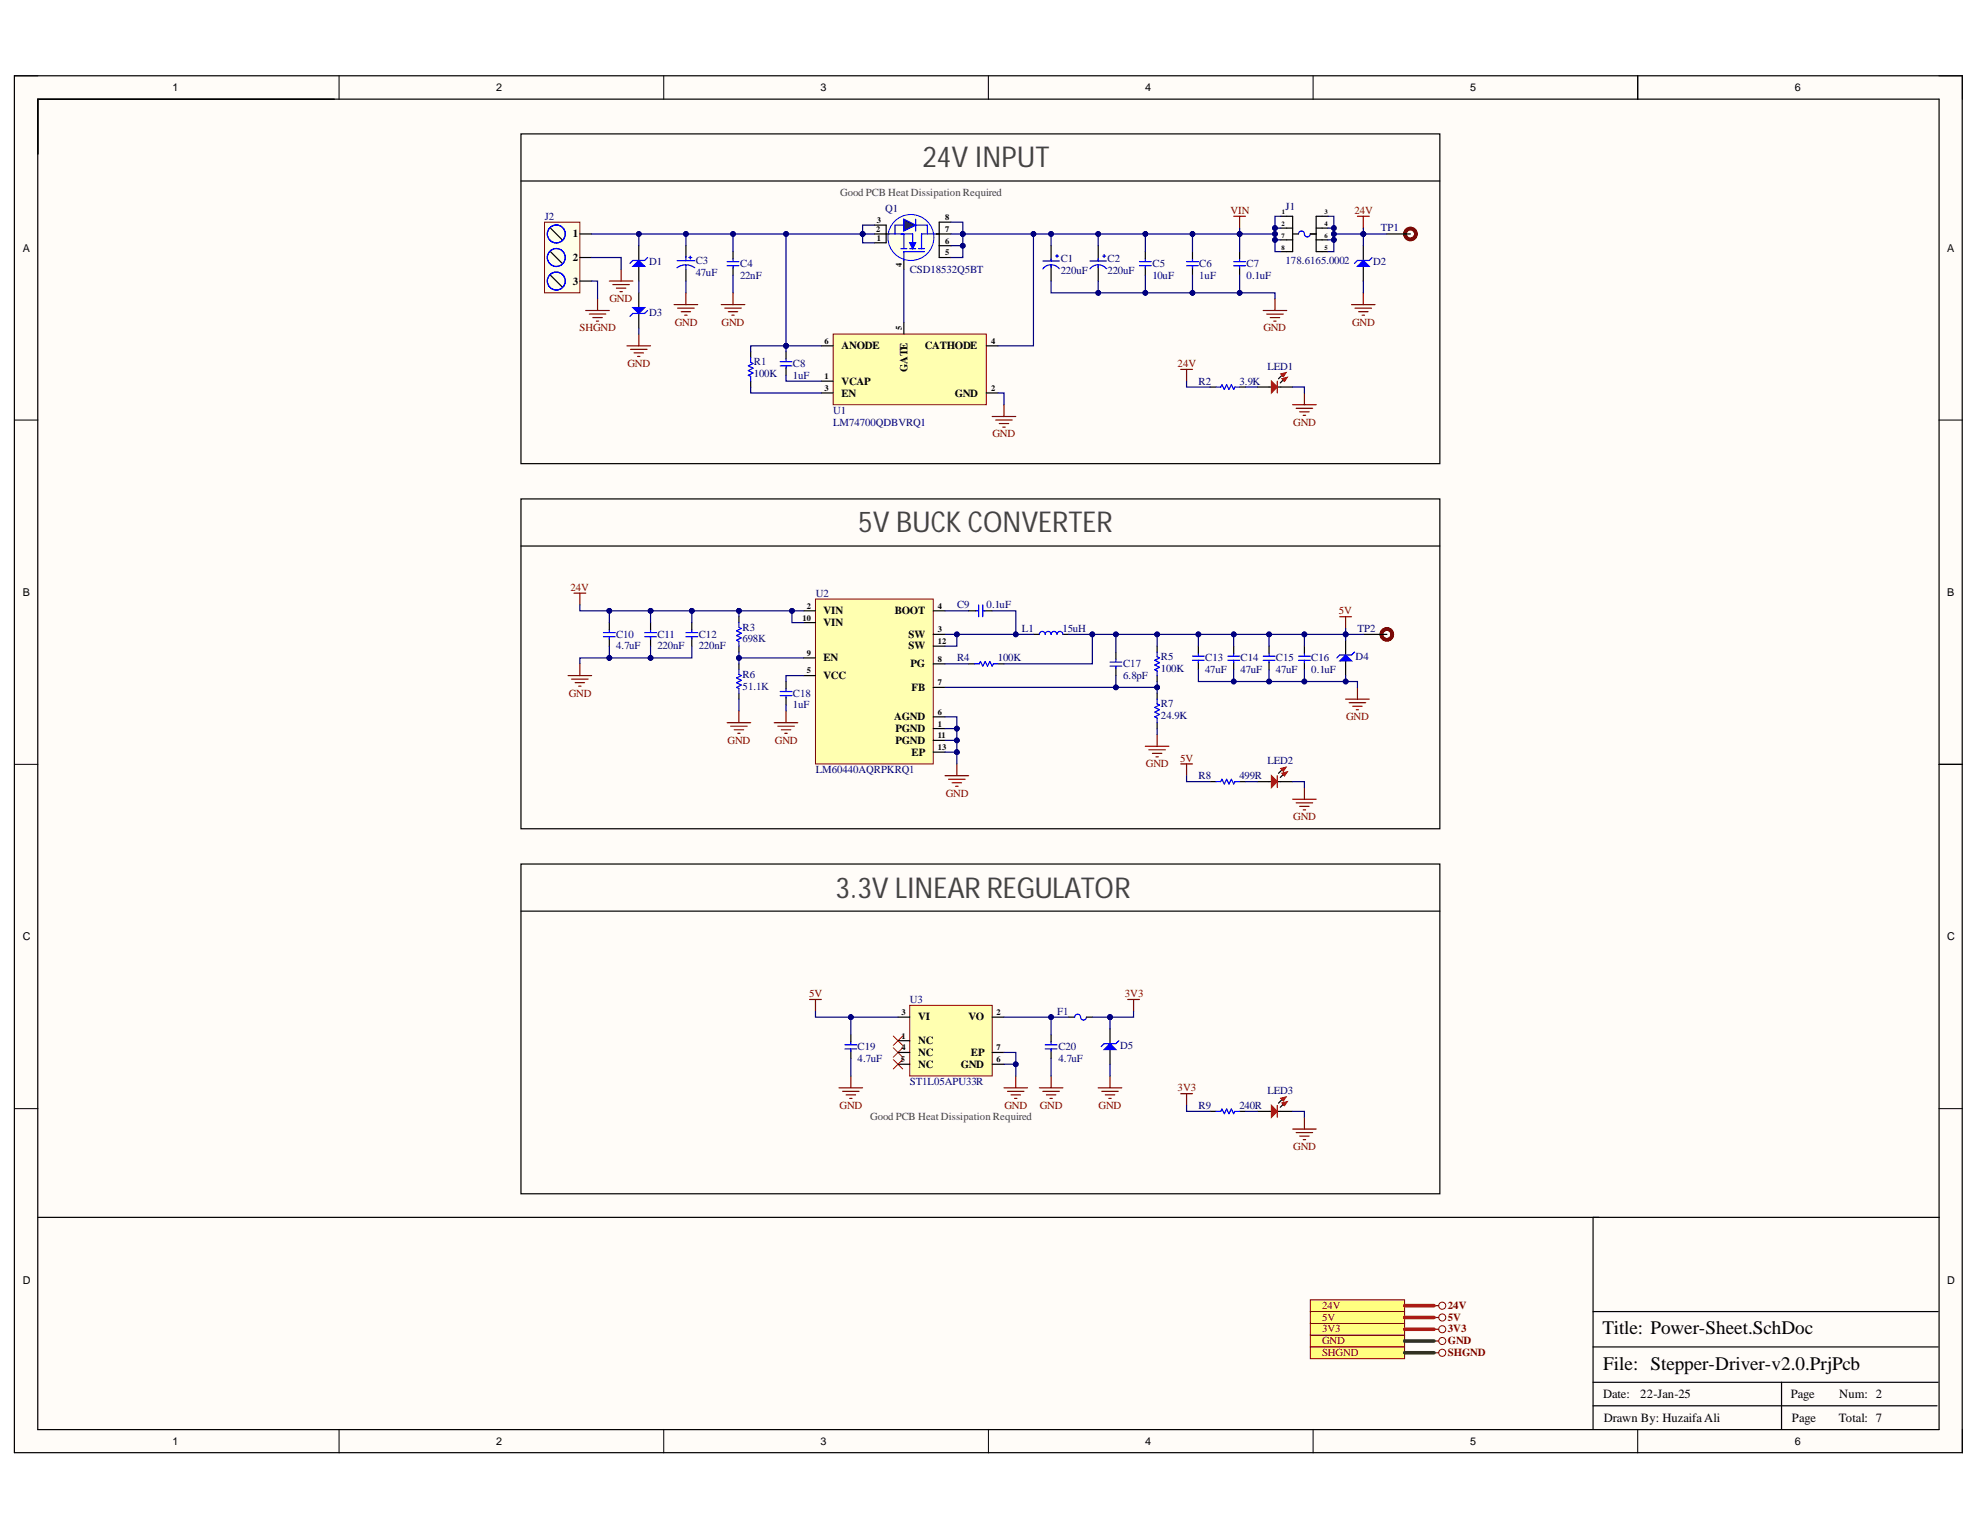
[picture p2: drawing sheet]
<svg xmlns="http://www.w3.org/2000/svg" width="279mm" height="216mm" viewBox="0 0 279 216" stroke-linecap="round" stroke-linejoin="round" font-family="sans-serif">
<defs><g id="words">
<g font-size="4.1" fill="#434343">
<text x="130.2" y="23.6">24V INPUT</text>
<text x="121.1" y="75.1">5V BUCK CONVERTER</text>
<text x="117.9" y="126.6">3.3V LINEAR REGULATOR</text>
</g>
<g font-size="2.7">
<text x="226.1" y="188.3">Title: Power-Sheet.SchDoc</text>
<text x="226.2" y="193.3">File: Stepper-Driver-v2.0.PrjPcb</text>
</g>
<g font-size="1.8">
<text x="226.2" y="197.3">Date:</text>
<text x="231.5" y="197.3">22-Jan-25</text>
<text x="252.7" y="197.3">Page</text>
<text x="259.5" y="197.3">Num: 2</text>
<text x="226.3" y="200.6">Drawn By: Huzaifa Ali</text>
<text x="252.9" y="200.6">Page</text>
<text x="259.5" y="200.6">Total: 7</text>
</g>
<g font-size="1.5">
<text x="24.4" y="12.8">1</text>
<text x="70" y="12.8">2</text>
<text x="115.8" y="12.8">3</text>
<text x="161.6" y="12.8">4</text>
<text x="207.5" y="12.8">5</text>
<text x="253.3" y="12.8">6</text>
<text x="3.2" y="35.5">A</text>
<text x="80.8" y="33.5">1</text>
<text x="274.8" y="35.5">A</text>
<text x="80.8" y="36.9">2</text>
<text x="80.8" y="40.2">3</text>
<text x="118.7" y="49.3">ANODE</text>
<text x="128" y="52.5" transform="rotate(-90 128 52.5)">GATE</text>
<text x="130.5" y="49.3">CATHODE</text>
<text x="118.7" y="54.3">VCAP</text>
<text x="118.7" y="56">EN</text>
<text x="134.7" y="56">GND</text>
<text x="3.2" y="84">B</text>
<text x="116.2" y="86.7">VIN</text>
<text x="116.2" y="88.3">VIN</text>
<text x="126.3" y="86.7">BOOT</text>
<text x="274.8" y="84">B</text>
<text x="116.2" y="95.8">VCC</text>
<text x="116.2" y="93.3">EN</text>
<text x="128.2" y="90">SW</text>
<text x="128.2" y="91.6">SW</text>
<text x="128.5" y="94.2">PG</text>
<text x="126.2" y="101.6">AGND</text>
<text x="128.6" y="97.5">FB</text>
<text x="126.3" y="103.3">PGND</text>
<text x="126.3" y="104.9">PGND</text>
<text x="128.6" y="106.6">EP</text>
<text x="3.2" y="132.7">C</text>
<text x="274.8" y="132.7">C</text>
<text x="129.6" y="144">VI</text>
<text x="136.7" y="144">VO</text>
<text x="129.6" y="147.4">NC</text>
<text x="129.6" y="149">NC</text>
<text x="137" y="149">EP</text>
<text x="129.6" y="150.7">NC</text>
<text x="135.6" y="150.7">GND</text>
<text x="3.2" y="181.2">D</text>
<text x="274.8" y="181.2">D</text>
<text x="24.4" y="203.8">1</text>
<text x="70" y="203.8">2</text>
<text x="115.8" y="203.8">3</text>
<text x="161.6" y="203.8">4</text>
<text x="207.5" y="203.8">5</text>
<text x="253.3" y="203.8">6</text>
</g>
<g font-size="1.5" fill="#434343">
<text x="118.6" y="27.6">Good PCB Heat Dissipation Required</text>
<text x="122.8" y="158.1">Good PCB Heat Dissipation Required</text>
</g>
<g font-size="1.5" fill="#000080">
<text x="124.9" y="29.9">Q1</text>
<text x="181.4" y="29.7">J1</text>
<text x="76.9" y="31">J2</text>
<text x="194.8" y="32.6">TP1</text>
<text x="91.6" y="37.5">D1</text>
<text x="98.2" y="37.3">C3</text>
<text x="98.2" y="39">47uF</text>
<text x="104.4" y="37.6">C4</text>
<text x="104.4" y="39.3">22nF</text>
<text x="128.4" y="38.5">CSD18532Q5BT</text>
<text x="149.7" y="37">C1</text>
<text x="149.7" y="38.7">220uF</text>
<text x="156.3" y="37">C2</text>
<text x="156.3" y="38.7">220uF</text>
<text x="162.6" y="37.6">C5</text>
<text x="162.6" y="39.3">10uF</text>
<text x="169.2" y="37.6">C6</text>
<text x="169.2" y="39.3">1uF</text>
<text x="175.9" y="37.6">C7</text>
<text x="175.9" y="39.3">0.1uF</text>
<text x="181.4" y="37.3">178.6165.0002</text>
<text x="193.7" y="37.5">D2</text>
<text x="91.6" y="44.6">D3</text>
<text x="106.4" y="51.6">R1</text>
<text x="106.4" y="53.3">100K</text>
<text x="111.9" y="51.7">C8</text>
<text x="111.9" y="53.4">1uF</text>
<text x="178.9" y="52.2">LED1</text>
<text x="117.6" y="58.4">U1</text>
<text x="169.1" y="54.3">R2</text>
<text x="174.9" y="54.3">3.9K</text>
<text x="117.6" y="60.1">LM74700QDBVRQ1</text>
<text x="104.8" y="89">R3</text>
<text x="115.1" y="84.2">U2</text>
<text x="135.1" y="85.8">C9</text>
<text x="139.2" y="85.8">0.1uF</text>
<text x="144.2" y="89.2">L1</text>
<text x="149.9" y="89.2">15uH</text>
<text x="191.6" y="89.2">TP2</text>
<text x="86.9" y="90">C10</text>
<text x="86.9" y="91.6">4.7uF</text>
<text x="92.8" y="90">C11</text>
<text x="92.8" y="91.6">220nF</text>
<text x="98.6" y="90">C12</text>
<text x="98.6" y="91.6">220nF</text>
<text x="104.8" y="90.6">698K</text>
<text x="104.8" y="95.6">R6</text>
<text x="135.1" y="93.3">R4</text>
<text x="140.8" y="93.3">100K</text>
<text x="158.5" y="94.2">C17</text>
<text x="158.5" y="95.8">6.8pF</text>
<text x="163.8" y="93.2">R5</text>
<text x="163.8" y="94.9">100K</text>
<text x="170.1" y="93.3">C13</text>
<text x="170.1" y="94.9">47uF</text>
<text x="175.1" y="93.3">C14</text>
<text x="175.1" y="94.9">47uF</text>
<text x="180" y="93.3">C15</text>
<text x="180" y="94.9">47uF</text>
<text x="185" y="93.3">C16</text>
<text x="185" y="94.9">0.1uF</text>
<text x="191.3" y="93.2">D4</text>
<text x="104.8" y="97.3">51.1K</text>
<text x="111.9" y="98.3">C18</text>
<text x="111.9" y="99.9">1uF</text>
<text x="163.8" y="99.8">R7</text>
<text x="163.8" y="101.5">24.9K</text>
<text x="178.9" y="107.9">LED2</text>
<text x="115.1" y="109.1">LM60440AQRPKRQ1</text>
<text x="169.1" y="109.9">R8</text>
<text x="174.9" y="109.9">499R</text>
<text x="128.4" y="141.5">U3</text>
<text x="149.2" y="143.2">F1</text>
<text x="121" y="148.2">C19</text>
<text x="121" y="149.8">4.7uF</text>
<text x="149.4" y="148.2">C20</text>
<text x="149.4" y="149.8">4.7uF</text>
<text x="158.1" y="148">D5</text>
<text x="128.4" y="153.1">ST1L05APU33R</text>
<text x="178.9" y="154.4">LED3</text>
<text x="169.1" y="156.5">R9</text>
<text x="174.9" y="156.5">240R</text>
</g>
<g font-size="1.5" fill="#800000">
<text x="173.6" y="30.2">VIN</text>
<text x="191.1" y="30.2">24V</text>
<text x="81.8" y="46.8">SHGND</text>
<text x="86" y="42.6">GND</text>
<text x="95.2" y="46">GND</text>
<text x="101.8" y="46">GND</text>
<text x="178.3" y="46.8">GND</text>
<text x="190.8" y="46">GND</text>
<text x="88.5" y="51.7">GND</text>
<text x="166.2" y="51.7">24V</text>
<text x="140" y="61.7">GND</text>
<text x="182.5" y="60.1">GND</text>
<text x="80.5" y="83.4">24V</text>
<text x="188.9" y="86.7">5V</text>
<text x="80.3" y="98.3">GND</text>
<text x="189.9" y="101.6">GND</text>
<text x="102.7" y="104.9">GND</text>
<text x="109.3" y="104.9">GND</text>
<text x="166.5" y="107.5">5V</text>
<text x="133.5" y="112.4">GND</text>
<text x="161.7" y="108.3">GND</text>
<text x="182.5" y="115.7">GND</text>
<text x="114.2" y="140.7">5V</text>
<text x="158.7" y="140.7">3V3</text>
<text x="166.2" y="154">3V3</text>
<text x="118.5" y="156.5">GND</text>
<text x="141.7" y="156.5">GND</text>
<text x="146.7" y="156.5">GND</text>
<text x="155" y="156.5">GND</text>
<text x="182.5" y="162.3">GND</text>
<text x="186.6" y="184.7">24V</text>
<text x="204.3" y="184.7">24V</text>
<text x="186.6" y="189.7">GND</text>
<text x="186.6" y="188">3V3</text>
<text x="186.6" y="186.4">5V</text>
<text x="186.6" y="191.4">SHGND</text>
<text x="204.3" y="189.7">GND</text>
<text x="204.3" y="188">3V3</text>
<text x="204.3" y="186.4">5V</text>
<text x="204.3" y="191.4">SHGND</text>
</g>
<g font-size="1.2">
<text x="123.6" y="32.7">2</text>
<text x="123.7" y="34">1</text>
<text x="123.7" y="31.4">3</text>
<text x="133.4" y="34.4">6</text>
<text x="133.4" y="31">8</text>
<text x="133.4" y="32.7">7</text>
<text x="127.3" y="37.7" transform="rotate(-90 127.3 37.7)">4</text>
<text x="133.4" y="36">5</text>
<text x="127.3" y="46.5" transform="rotate(-90 127.3 46.5)">5</text>
<text x="116.4" y="53.5">1</text>
<text x="116.4" y="48.5">6</text>
<text x="139.9" y="48.5">4</text>
<text x="116.4" y="55.1">3</text>
<text x="139.9" y="55.1">2</text>
<text x="113.2" y="87.6">10</text>
<text x="113.8" y="85.9">2</text>
<text x="132.4" y="89.2">3</text>
<text x="132.4" y="85.9">4</text>
<text x="113.8" y="95">5</text>
<text x="113.8" y="92.6">9</text>
<text x="132.4" y="90.9">12</text>
<text x="132.4" y="93.4">8</text>
<text x="132.4" y="96.7">7</text>
<text x="132.4" y="100.9">6</text>
<text x="132.4" y="105.8">13</text>
<text x="132.4" y="102.6">1</text>
<text x="132.4" y="104.2">11</text>
<text x="127.2" y="143.2">3</text>
<text x="140.6" y="143.2">2</text>
<text x="127.1" y="149.9">5</text>
<text x="127.2" y="146.6">1</text>
<text x="127.2" y="148.2">4</text>
<text x="140.6" y="149.9">6</text>
<text x="140.6" y="148.2">7</text>
</g>
<g font-size=".9">
<text x="180.8" y="32">2</text>
<text x="180.8" y="33.6">7</text>
<text x="180.8" y="35.3">8</text>
<text x="180.9" y="30.3">1</text>
<text x="186.9" y="30.3">3</text>
<text x="186.9" y="32">4</text>
<text x="186.9" y="35.3">5</text>
<text x="186.9" y="33.6">6</text>
</g>
</g></defs>
<g fill="#fffcf8">
<path d="M2 10.7h274.9v194.3h-274.9z" fill-rule="evenodd"/>
<path d="M5.4 14h268.2v187.7h-268.2z" fill-rule="evenodd"/>
</g>
<g fill="none" stroke="#000" stroke-width=".14">
<path d="M2 10.7h3.4M47.8 10.7v3.3M93.7 10.7v3.3M139.5 10.7v3.3M185.3 10.7v3.3M231.1 10.7v3.3M273.6 10.7h3.3v3.3M2 59.3h3.4M273.6 59.3h3.3M2 107.9h3.4M273.6 107.9h3.3M2 156.4h3.4"/>
<path d="M273.6 156.4h3.3M47.8 201.7v3.3M93.7 201.7v3.3M139.5 201.7v3.3M185.3 201.7v3.3M231.1 201.7v3.3M276.9 201.7v3.3"/>
</g>
<path d="M2 10.7h274.9v194.3h-274.9zM5.3 14h268.3v187.7h-268.3zM73.5 18.9h129.7v46.5h-129.7zM231.1 10.7v3.3M273.6 107.9h3.3M273.7 171.8h-48.9v29.9M224.8 198.4h48.5M224.8 195.1h48.7M224.8 190.1h48.7M224.8 185.1h48.7M251.4 195.1v6.6" fill="none" stroke="#000" stroke-width=".17"/>
<path d="M86 39.7h3.3M87.6 38v1.7M86.5 40.2h2.3M87 40.7h1.3M87.5 41.2h.3" fill="none" stroke="#800000" stroke-width=".17"/>
<path d="M117.6 47.1h21.6v10h-21.6z" fill-rule="evenodd" fill="#ffffb0"/>
<path d="M117.6 47.1h21.6v10h-21.6z" fill="none" stroke="#800000" stroke-width=".14"/>
<g fill="none" stroke="#000" stroke-width=".17">
<path d="M168.3 35.5v1M168.3 37.7v1.1M180.7 30.5h1.7v5h-1.7M180.7 32.2h1.7M180.7 33.8h1.7M182.4 33h.8M184.9 33h.8M185.7 32.2h1.7M185.7 33.8h1.7M187.4 30.5h-1.7v5h1.7M90.1 41.3v2.1M90.1 44.2v2.1"/>
<path d="M105.9 49.6v.9M105.9 53.8v.8M110.9 49.6v1M110.9 51.9v1.1M115.9 53.8h1.7M115.9 55.5h1.7M115.9 48.8h1.7M127.5 45.5v1.6M139.2 55.5h1.6M139.2 48.8h1.6"/>
</g>
<g fill="none" stroke="#800000" stroke-width=".17">
<path d="M174.1 30.5h1.7M174.9 30.5v1.7M191.6 30.5h1.6M192.4 30.5v1.7M140 58.8h3.3M140.5 59.3h2.3M141 59.8h1.3M141.7 57.1v1.7M178.3 43.8h3.3M178.7 44.3h2.4M179.2 44.8h1.4M179.7 45.3h.4"/>
<path d="M179.9 42.2v1.6M141.5 60.3h.3"/>
</g>
<path d="M167.4 37.5h1.7M167.4 36.9h1.7M168.3 36.5v.3M168.3 37.5v.3M183.2 33a.42 .42 0 0 1 .4-.4 .42 .42 0 0 1 .5 .4 .42 .42 0 0 0 .4 .4 .42 .42 0 0 0 .4-.4M105.9 50.5v.6l.4 .2-.7 .3 .7 .4-.7 .3 .7 .3-.7 .4 .3 .1v.7M110.1 51.6h1.6M110.1 51h1.6M110.9 50.6v.4M110.9 51.6v.4" fill="none" stroke="#00f" stroke-width=".17"/>
<path d="M89.3 43.4h1.7l-.9 .8z" fill="#00f"/>
<path d="M89.3 43.4h1.7l-.9 .8zM91.4 43.8l-.4 .4h-1.7l-.4 .4" fill="none" stroke="#00f" stroke-width=".17"/>
<path d="M90.1 34.7v2.1M90.1 37.6v2.1" fill="none" stroke="#000" stroke-width=".17"/>
<path d="M89.3 37.6l.8-.8 .9 .8z" fill="#00f"/>
<g fill="none" stroke="#00f" stroke-width=".17">
<path d="M89.3 37.6l.8-.8 .9 .8zM91.4 36.3l-.4 .5h-1.7l-.4 .4M95.5 37.8a2.09 2.09 0 0 1 2.5 0M95.5 36.8h2.5M96.8 36.2v.6M96.8 37.4v.6M97.2 36.3h.4M97.4 36.1v.4M102.6 37.5h1.7M102.6 36.9h1.7M103.4 36.5v.3M103.4 37.5v.3"/>
<path d="M153.8 36.8h2.3M155 36.5v.3M155 37.4v.3M155.6 36.1h.4M155.8 35.9v.4M156.1 37.9a1.47 1.47 0 0 0-2.3 0M160.8 37.5h1.7M160.8 36.9h1.7M161.6 36.5v.3M161.6 37.5v.3M174.1 37.5h1.7M174.1 36.9h1.7"/>
<path d="M174.9 36.5v.3M174.9 37.5v.3M168.3 93.2h1.6M168.3 92.6h1.6M169.1 92.2v.3M169.1 93.2v.3M173.3 93.2h1.6M173.3 92.6h1.6M174.1 92.2v.3M174.1 93.2v.3"/>
</g>
<g fill="none" stroke="#000" stroke-width=".17">
<path d="M96.8 34.7v1.6M96.8 38v1.7M103.4 35.5v1M103.4 37.7v1.1M155 34.7v2.1M155 37.5v2.2M161.6 35.5v1M161.6 37.7v1.1M174.9 35.5v1M174.9 37.7v1.1M195.7 33h3.3M169.1 91.2v1"/>
<path d="M169.1 93.4v1.1M174.1 91.2v1M174.1 93.4v1.1M181.1 109.3l-.4 .4"/>
</g>
<g fill="none" stroke="#5b0f00" stroke-width=".51">
<circle cx="199" cy="33" r=".76"/>
<circle cx="199" cy="33" r=".77"/>
</g>
<g fill="none" stroke="#800000" stroke-width=".17">
<path d="M88.5 48.8h3.3M89 49.3h2.3M89.5 49.8h1.3M90 50.3h.3M90.1 47.1v1.7M95.1 43h3.4M95.6 43.5h2.4M96.1 44h1.4M96.6 44.5h.4M96.8 41.3v1.7M101.8 43h3.3M102.3 43.5h2.3"/>
<path d="M102.8 44h1.3M103.3 44.5h.3M103.4 41.3v1.7M80.2 95.3h3.3M80.7 95.8h2.3M81 83.7h1.7M81.2 96.3h1.3M81.7 96.8h.3M81.8 83.7v1.7M81.8 93.7v1.6M189.1 87h1.6M189.9 87v1.7"/>
<path d="M189.9 98.7h3.3M190.4 99.2h2.3M190.9 99.7h1.3M191.6 97v1.7M191.4 100.2h.3"/>
</g>
<path d="M180.9 109.1l.8-.2-.4 .6z" fill-rule="evenodd" fill="#c00"/>
<path d="M180.9 109.1l.8-.2-.4 .6z" fill="none" stroke="#c00" stroke-width=".14"/>
<path d="M180.9 108.6l-.5 .5" fill="none" stroke="#000" stroke-width=".17"/>
<path d="M180.7 108.4l.8-.2-.4 .6z" fill-rule="evenodd" fill="#c00"/>
<path d="M180.7 108.4l.8-.2-.4 .6z" fill="none" stroke="#c00" stroke-width=".14"/>
<path d="M177.4 110.3h2M180.2 110.3h2.2" fill="none" stroke="#000" stroke-width=".17"/>
<path d="M180.2 109.5v1.6" fill="none" stroke="#c00" stroke-width=".17"/>
<path d="M179.4 109.5l.8 .8-.8 .8z" fill="#c00"/>
<path d="M179.4 109.5l.8 .8-.8 .8z" fill="none" stroke="#c00" stroke-width=".17"/>
<path d="M166.6 107.8h1.7M167.4 107.8v1.7M182.4 112.8h3.3M182.9 113.3h2.3M183.4 113.8h1.3M183.9 114.3h.3M184.1 111.1v1.7" fill="none" stroke="#800000" stroke-width=".17"/>
<path d="M73.5 25.5h129.7M181.1 53.6l-.4 .4M73.5 70.4h129.7v46.5h-129.7zM73.5 77.1h129.7M86 87.9v1M86 90.1v1.1M184.1 91.2v1M184.1 93.4v1.1M192.4 89.5h3.3M170.8 110.3h.8M174.9 110.3h.9" fill="none" stroke="#000" stroke-width=".17"/>
<path d="M85.2 89.8h1.6M85.2 89.3h1.6M86 88.9v.3M86 89.8v.4M183.2 93.2h1.7M183.2 92.6h1.7M184.1 92.2v.3M184.1 93.2v.3M171.6 110.3h.7l.1-.3 .4 .6 .3-.6 .3 .6 .4-.6 .3 .6 .2-.3h.6" fill="none" stroke="#00f" stroke-width=".17"/>
<g fill="none" stroke="#5b0f00" stroke-width=".51">
<circle cx="195.7" cy="89.5" r=".77"/>
<circle cx="195.7" cy="89.5" r=".76"/>
</g>
<path d="M180.9 53.4l.8-.2-.4 .6z" fill-rule="evenodd" fill="#c00"/>
<path d="M180.9 53.4l.8-.2-.4 .6z" fill="none" stroke="#c00" stroke-width=".14"/>
<path d="M180.9 53l-.5 .5" fill="none" stroke="#000" stroke-width=".17"/>
<path d="M180.7 52.8l.8-.2-.4 .6z" fill-rule="evenodd" fill="#c00"/>
<path d="M180.7 52.8l.8-.2-.4 .6z" fill="none" stroke="#c00" stroke-width=".14"/>
<path d="M177.4 54.6h2M180.2 54.6h2.2" fill="none" stroke="#000" stroke-width=".17"/>
<path d="M180.2 53.8v1.7" fill="none" stroke="#c00" stroke-width=".17"/>
<path d="M179.4 53.8l.8 .8-.8 .9z" fill="#c00"/>
<path d="M179.4 53.8l.8 .8-.8 .9z" fill="none" stroke="#c00" stroke-width=".17"/>
<g fill="none" stroke="#800000" stroke-width=".17">
<path d="M166.6 52.1h1.7M167.4 52.1v1.7M182.4 57.1h3.3M182.9 57.6h2.3M183.4 58.1h1.3M183.9 58.6h.3M184.1 55.5v1.6M114.2 141h1.7M115.1 141v1.7M118.4 153.5h3.3M118.9 154h2.3M119.4 154.5h1.3"/>
<path d="M119.9 155h.3M120.1 151.8v1.7M141.7 153.5h3.3M142.2 154h2.3M142.7 154.5h1.3M143.2 155h.3M143.3 151.8v1.7M146.7 153.5h3.3M147.2 154h2.3M147.7 154.5h1.3M148.2 155h.3M148.3 151.8v1.7"/>
<path d="M159.1 141h1.7M160 141v1.7"/>
</g>
<path d="M170.8 54.6h.8M174.9 54.6h.9M73.5 121.9h129.7v46.6h-129.7zM73.5 128.6h129.7M120.1 146v1M120.1 148.3v1M148.3 146v1M148.3 148.3v1M181.1 155.8l-.4 .4" fill="none" stroke="#000" stroke-width=".17"/>
<path d="M174.9 54.6h-.6l-.2 .4-.3-.7-.4 .7-.3-.7-.3 .6-.4-.6-.1 .3h-.7M119.2 148h1.7M119.2 147.4h1.7M120.1 147v.4M120.1 148v.3M147.5 148h1.7M147.5 147.4h1.7M148.3 147v.4M148.3 148v.3" fill="none" stroke="#00f" stroke-width=".17"/>
<path d="M126 146.2l1.4 1.3M126 147.9l1.4 1.3M126 149.5l1.4 1.3M127.4 146.2l-1.4 1.3M127.4 147.9l-1.4 1.3M127.4 149.5l-1.4 1.3" fill="none" stroke="#f00" stroke-width=".14"/>
<path d="M180.9 155.6l.8-.2-.4 .6z" fill-rule="evenodd" fill="#c00"/>
<path d="M180.9 155.6l.8-.2-.4 .6z" fill="none" stroke="#c00" stroke-width=".14"/>
<path d="M180.9 155.2l-.5 .5" fill="none" stroke="#000" stroke-width=".17"/>
<path d="M180.7 155l.8-.2-.4 .6z" fill-rule="evenodd" fill="#c00"/>
<path d="M180.7 155l.8-.2-.4 .6z" fill="none" stroke="#c00" stroke-width=".14"/>
<path d="M177.4 156.8h2M180.2 156.8h2.2" fill="none" stroke="#000" stroke-width=".17"/>
<path d="M180.2 156v1.7" fill="none" stroke="#c00" stroke-width=".17"/>
<path d="M179.4 156l.8 .8-.8 .9z" fill="#c00"/>
<path d="M179.4 156l.8 .8-.8 .9z" fill="none" stroke="#c00" stroke-width=".17"/>
<path d="M166.6 154.3h1.7M167.4 154.3v1.7M182.4 159.3h3.3M182.9 159.8h2.3M184.1 157.7v1.6M183.4 160.3h1.3M183.9 160.8h.3" fill="none" stroke="#800000" stroke-width=".17"/>
<path d="M170.8 156.8h.8M174.9 156.8h.9M5.4 171.8h220.2" fill="none" stroke="#000" stroke-width=".17"/>
<path d="M171.6 156.8h.7l.1-.3 .4 .7 .3-.7 .3 .7 .4-.7 .3 .7 .2-.4h.6" fill="none" stroke="#00f" stroke-width=".17"/>
<path d="M115.1 84.5h16.6v23.3h-16.6z" fill-rule="evenodd" fill="#ffffb0"/>
<path d="M115.1 84.5h16.6v23.3h-16.6z" fill="none" stroke="#800000" stroke-width=".14"/>
<g fill="none" stroke="#000" stroke-width=".17">
<path d="M91.8 87.9v1M91.8 90.1v1.1M97.6 87.9v1M97.6 90.1v1.1M104.3 87v.9M104.3 91.2v.8M104.3 93.7v.8M104.3 97.8v.9M110.9 96.2v1M110.9 98.4v1.1M113.4 95.3h1.7M113.4 86.2h1.7"/>
<path d="M113.4 87.9h1.7M113.4 92.8h1.7M131.7 86.2h1.7M131.7 89.5h1.7M131.7 91.2h1.7M131.7 97h1.7M131.7 93.7h1.7M136.7 86.2h1M136.7 93.7h.8M138.9 86.2h1.1M140.8 93.7h.9M145.8 89.5h.9"/>
<path d="M150 89.5h.8M157.5 92v1M157.5 94.3v1M163.3 91.2v.8M163.3 95.3v.9M163.3 97.8v.9M179.1 91.2v1M179.1 93.4v1.1M131.7 106.1h1.7M131.7 101.2h1.7M131.7 102.8h1.7M131.7 104.5h1.7"/>
<path d="M163.3 102v.8M156.6 145.2v2.1M156.6 148.1v2.1"/>
</g>
<g fill="none" stroke="#00f" stroke-width=".17">
<path d="M91 89.8h1.6M91 89.3h1.6M91.8 88.9v.3M91.8 89.8v.4M96.8 89.8h1.7M96.8 89.3h1.7M97.6 88.9v.3M97.6 89.8v.4M104.3 87.9v.6l.3 .2-.7 .3 .7 .4-.7 .3 .7 .3-.7 .3 .4 .2v.7M104.3 94.5v.7l.3 .1-.7 .4 .7 .3-.7 .3 .7 .4-.7 .3 .4 .2v.6M110.1 98.2h1.6M110.1 97.6h1.6"/>
<path d="M110.9 97.2v.3M110.9 98.2v.3M137.5 93.7h.7l.1-.4 .4 .7 .3-.7 .3 .7 .4-.7 .3 .7 .2-.3h.6M137.7 86.2h.3M138.1 85.4v1.6M138.7 86.2h.3M138.7 85.4v1.6M146.7 89.5a.41 .41 0 0 1 .4-.4 .41 .41 0 0 1 .4 .4 .41 .41 0 0 1 .4-.4 .41 .41 0 0 1 .4 .4 .42 .42 0 0 1 .4-.4 .42 .42 0 0 1 .5 .4 .41 .41 0 0 1 .4-.4 .41 .41 0 0 1 .4 .4M156.6 94h1.7M156.6 93.4h1.7M157.5 93v.3M157.5 94v.3"/>
<path d="M163.3 92v.7l.3 .1-.6 .4 .6 .3-.6 .3 .6 .4-.6 .3 .3 .2v.6M163.3 98.7v.6l.3 .2-.6 .3 .6 .4-.6 .3 .6 .3-.6 .4 .3 .1v.7M178.3 93.2h1.6M178.3 92.6h1.6M179.1 92.2v.3M179.1 93.2v.3"/>
</g>
<g fill="none" stroke="#800000" stroke-width=".17">
<path d="M102.6 102h3.3M103.1 102.5h2.3M103.6 103h1.3M104.1 103.5h.3M104.3 100.3v1.7M109.3 102h3.3M109.8 102.5h2.3M110.3 103h1.3M110.7 103.5h.4M110.9 100.3v1.7M133.4 109.5h3.3M133.9 110h2.3"/>
<path d="M134.4 110.5h1.3M134.9 111h.3M135 107.8v1.7M161.6 105.3h3.3M162.1 105.8h2.3M162.6 106.3h1.3M163.1 106.8h.3M163.3 103.6v1.7M155 153.5h3.3M155.5 154h2.3M156 154.5h1.3M156.5 155h.3"/>
<path d="M156.6 151.8v1.7"/>
</g>
<path d="M156.6 147.3l.9 .8h-1.7z" fill="#00f"/>
<path d="M156.6 147.3l.9 .8h-1.7zM157.9 146.9l-.4 .4h-1.7l-.4 .4" fill="none" stroke="#00f" stroke-width=".17"/>
<path d="M192.4 34.7v2.1M192.4 37.6v2.1" fill="none" stroke="#000" stroke-width=".17"/>
<path d="M192.4 36.8l.8 .8h-1.6z" fill="#00f"/>
<path d="M192.4 36.8l.8 .8h-1.6zM193.6 36.3l-.4 .5h-1.6l-.5 .4" fill="none" stroke="#00f" stroke-width=".17"/>
<path d="M189.9 90.3v2.1M189.9 93.3v2" fill="none" stroke="#000" stroke-width=".17"/>
<path d="M189.9 92.4l.8 .9h-1.6z" fill="#00f"/>
<path d="M189.9 92.4l.8 .9h-1.6zM191.1 92l-.4 .4h-1.6l-.5 .4" fill="none" stroke="#00f" stroke-width=".17"/>
<path d="M190.7 43h3.3M191.2 43.5h2.3M191.7 44h1.3M192.2 44.5h.3M192.4 41.3v1.7" fill="none" stroke="#800000" stroke-width=".17"/>
<path d="M76.8 31.3h5v10h-5z" fill-rule="evenodd" fill="#ffffe8"/>
<path d="M76.8 31.3h5v10h-5z" fill="none" stroke="#800000" stroke-width=".14"/>
<path d="M77.7 32.2l1.6 1.6M77.7 35.5l1.6 1.7M77.7 38.8l1.6 1.7M81.8 33h1.7M81.8 36.3h1.7M81.8 39.7h1.7" fill="none" stroke="#000" stroke-width=".17"/>
<g fill="none" stroke="#00f" stroke-width=".17">
<circle cx="78.5" cy="33" r="1.27"/>
<circle cx="78.5" cy="36.3" r="1.27"/>
<circle cx="78.5" cy="39.7" r="1.27"/>
</g>
<path d="M82.7 43.8h3.3M83.2 44.3h2.3M83.7 44.8h1.3M84.2 45.3h.3M84.3 42.2v1.6" fill="none" stroke="#800000" stroke-width=".17"/>
<path d="M184.9 188.4h13.3v1.7h-13.3z" fill-rule="evenodd" fill="#ffff80"/>
<g fill="none" stroke="#800000" stroke-width=".14">
<path d="M184.9 188.4h13.3v1.7h-13.3z"/>
<circle cx="203.5" cy="189.2" r=".5"/>
</g>
<path d="M202.4 189.2h.6" fill="none" stroke="#800000" stroke-width=".17"/>
<path d="M184.9 186.7h13.3v1.7h-13.3z" fill-rule="evenodd" fill="#ffff80"/>
<g fill="none" stroke="#800000" stroke-width=".14">
<path d="M184.9 186.7h13.3v1.7h-13.3z"/>
<circle cx="203.5" cy="187.6" r=".5"/>
</g>
<path d="M202.4 187.6h.6" fill="none" stroke="#800000" stroke-width=".17"/>
<path d="M184.9 185.1h13.3v1.6h-13.3z" fill-rule="evenodd" fill="#ffff80"/>
<g fill="none" stroke="#800000" stroke-width=".14">
<path d="M184.9 185.1h13.3v1.6h-13.3z"/>
<circle cx="203.5" cy="185.9" r=".5"/>
</g>
<path d="M202.4 185.9h.6" fill="none" stroke="#800000" stroke-width=".17"/>
<path d="M184.9 183.4h13.3v1.7h-13.3z" fill-rule="evenodd" fill="#ffff80"/>
<g fill="none" stroke="#800000" stroke-width=".14">
<path d="M184.9 183.4h13.3v1.7h-13.3z"/>
<circle cx="203.5" cy="184.2" r=".5"/>
</g>
<path d="M202.4 184.2h.6" fill="none" stroke="#800000" stroke-width=".17"/>
<path d="M184.9 190.1h13.3v1.6h-13.3z" fill-rule="evenodd" fill="#ffff80"/>
<g fill="none" stroke="#800000" stroke-width=".14">
<path d="M184.9 190.1h13.3v1.6h-13.3z"/>
<circle cx="203.5" cy="190.9" r=".5"/>
</g>
<path d="M202.4 190.9h.6" fill="none" stroke="#800000" stroke-width=".17"/>
<path d="M128.4 141.9h11.6v9.9h-11.6z" fill-rule="evenodd" fill="#ffffb0"/>
<path d="M128.4 141.9h11.6v9.9h-11.6z" fill="none" stroke="#800000" stroke-width=".14"/>
<path d="M127.5 36.3v1.7M126.7 143.5h1.7M126.7 146.9h1.7M126.7 150.2h1.7M126.7 148.5h1.7M140 143.5h1.7M140 150.2h1.7M140 148.5h1.7M150.8 143.5h.8M153.3 143.5h.8" fill="none" stroke="#000" stroke-width=".17"/>
<path d="M151.6 143.5a.42 .42 0 0 1 .5-.4 .42 .42 0 0 1 .4 .4 .41 .41 0 0 0 .4 .4 .41 .41 0 0 0 .4-.4" fill="none" stroke="#00f" stroke-width=".17"/>
<circle cx="128.5" cy="33.5" r="3.2" fill="#ffffe8"/>
<circle cx="128.5" cy="33.5" r="3.2" fill="none" stroke="#00f" stroke-width=".14"/>
<path d="M125.5 33h3.3v2.1M127.1 35.1h.9M127.5 33v2.1M128.4 35.1h.8M129.6 35.1h.8M130.4 35.5h-2.9v1.3M132.1 33h-2.1v2.1" fill="none" stroke="#00f" stroke-width=".17"/>
<path d="M128.4 34.3h.8l-.4 .8z" fill="#00f"/>
<path d="M126.3 33v-1.2h4.6v1.2M128.4 34.3h.8l-.4 .8zM129.2 30.9v1.7" fill="none" stroke="#00f" stroke-width=".17"/>
<path d="M123.4 33h1.6" fill="none" stroke="#000" stroke-width=".17"/>
<path d="M127.5 30.9l1.7 .9-1.7 .8z" fill="#073763"/>
<path d="M127.5 30.9l1.7 .9-1.7 .8zM147.2 36.8h2.3M148.3 36.5v.3M148.3 37.4v.3M149 36.1h.4M149.2 35.9v.4M149.5 37.9a1.47 1.47 0 0 0-2.3 0" fill="none" stroke="#00f" stroke-width=".17"/>
<path d="M123.4 31.8h1.6v2.5h-1.6M125 33h.5M132.1 33h2.1M132.5 34.7h1.7M134.2 31.3h-1.7v5h1.7M148.3 34.7v2.1M148.3 37.5v2.2" fill="none" stroke="#000" stroke-width=".17"/>
<path d="M83.5 36.3h4.1v1.7M127.5 38v7.5M115.9 48.8h-5v.8M140.8 55.5h.9v1.6" fill="none" stroke="#000080" stroke-width=".17"/>
<circle cx="110.9" cy="48.8" r=".33" fill="#000080"/>
<circle cx="110.9" cy="48.8" r=".33" fill="none" stroke="#000080" stroke-width=".14"/>
<path d="M105.9 54.6v.9h10M110.9 53v.8h5M110.9 48.8h-5v.8" fill="none" stroke="#000080" stroke-width=".17"/>
<circle cx="110.9" cy="48.8" r=".33" fill="#000080"/>
<circle cx="110.9" cy="48.8" r=".33" fill="none" stroke="#000080" stroke-width=".14"/>
<path d="M134.2 33h11.6v15.8h-5" fill="none" stroke="#000080" stroke-width=".17"/>
<circle cx="135.9" cy="33" r=".33" fill="#000080"/>
<circle cx="135.9" cy="33" r=".33" fill="none" stroke="#000080" stroke-width=".14"/>
<circle cx="145.8" cy="33" r=".33" fill="#000080"/>
<circle cx="145.8" cy="33" r=".33" fill="none" stroke="#000080" stroke-width=".14"/>
<path d="M155 33v1.7" fill="none" stroke="#000080" stroke-width=".17"/>
<circle cx="155" cy="33" r=".33" fill="#000080"/>
<circle cx="155" cy="33" r=".33" fill="none" stroke="#000080" stroke-width=".14"/>
<path d="M187.4 33.8h.8" fill="none" stroke="#000080" stroke-width=".17"/>
<circle cx="188.2" cy="33.8" r=".33" fill="#000080"/>
<circle cx="188.2" cy="33.8" r=".33" fill="none" stroke="#000080" stroke-width=".14"/>
<path d="M187.4 32.2h.8" fill="none" stroke="#000080" stroke-width=".17"/>
<circle cx="188.2" cy="32.2" r=".33" fill="#000080"/>
<circle cx="188.2" cy="32.2" r=".33" fill="none" stroke="#000080" stroke-width=".14"/>
<path d="M179.9 33.8h.8" fill="none" stroke="#000080" stroke-width=".17"/>
<circle cx="179.9" cy="33.8" r=".33" fill="#000080"/>
<circle cx="179.9" cy="33.8" r=".33" fill="none" stroke="#000080" stroke-width=".14"/>
<path d="M179.9 32.2h.8" fill="none" stroke="#000080" stroke-width=".17"/>
<circle cx="179.9" cy="32.2" r=".33" fill="#000080"/>
<circle cx="179.9" cy="32.2" r=".33" fill="none" stroke="#000080" stroke-width=".14"/>
<path d="M90.1 39.7v1.6M161.6 38.8v2.5" fill="none" stroke="#000080" stroke-width=".17"/>
<circle cx="161.6" cy="41.3" r=".33" fill="#000080"/>
<circle cx="161.6" cy="41.3" r=".33" fill="none" stroke="#000080" stroke-width=".14"/>
<path d="M161.6 33v2.5" fill="none" stroke="#000080" stroke-width=".17"/>
<circle cx="161.6" cy="33" r=".33" fill="#000080"/>
<circle cx="161.6" cy="33" r=".33" fill="none" stroke="#000080" stroke-width=".14"/>
<path d="M168.3 38.8v2.5" fill="none" stroke="#000080" stroke-width=".17"/>
<circle cx="168.3" cy="41.3" r=".33" fill="#000080"/>
<circle cx="168.3" cy="41.3" r=".33" fill="none" stroke="#000080" stroke-width=".14"/>
<path d="M168.3 33v2.5" fill="none" stroke="#000080" stroke-width=".17"/>
<circle cx="168.3" cy="33" r=".33" fill="#000080"/>
<circle cx="168.3" cy="33" r=".33" fill="none" stroke="#000080" stroke-width=".14"/>
<path d="M174.9 33v2.5" fill="none" stroke="#000080" stroke-width=".17"/>
<circle cx="174.9" cy="33" r=".33" fill="#000080"/>
<circle cx="174.9" cy="33" r=".33" fill="none" stroke="#000080" stroke-width=".14"/>
<path d="M174.9 38.8v2.5" fill="none" stroke="#000080" stroke-width=".17"/>
<circle cx="174.9" cy="41.3" r=".33" fill="#000080"/>
<circle cx="174.9" cy="41.3" r=".33" fill="none" stroke="#000080" stroke-width=".14"/>
<path d="M174.9 33h5" fill="none" stroke="#000080" stroke-width=".17"/>
<circle cx="174.9" cy="33" r=".33" fill="#000080"/>
<circle cx="174.9" cy="33" r=".33" fill="none" stroke="#000080" stroke-width=".14"/>
<circle cx="179.9" cy="33" r=".33" fill="#000080"/>
<circle cx="179.9" cy="33" r=".33" fill="none" stroke="#000080" stroke-width=".14"/>
<path d="M192.4 32.2v.8h-4.2" fill="none" stroke="#000080" stroke-width=".17"/>
<circle cx="192.4" cy="33" r=".33" fill="#000080"/>
<circle cx="192.4" cy="33" r=".33" fill="none" stroke="#000080" stroke-width=".14"/>
<circle cx="188.2" cy="33" r=".33" fill="#000080"/>
<circle cx="188.2" cy="33" r=".33" fill="none" stroke="#000080" stroke-width=".14"/>
<path d="M192.4 33h3.3" fill="none" stroke="#000080" stroke-width=".17"/>
<circle cx="192.4" cy="33" r=".33" fill="#000080"/>
<circle cx="192.4" cy="33" r=".33" fill="none" stroke="#000080" stroke-width=".14"/>
<path d="M103.4 33v2.5M103.4 38.8v2.5M90.1 46.3v.8" fill="none" stroke="#000080" stroke-width=".17"/>
<circle cx="103.4" cy="33" r=".33" fill="#000080"/>
<circle cx="103.4" cy="33" r=".33" fill="none" stroke="#000080" stroke-width=".14"/>
<path d="M90.1 33v1.7" fill="none" stroke="#000080" stroke-width=".17"/>
<circle cx="90.1" cy="33" r=".33" fill="#000080"/>
<circle cx="90.1" cy="33" r=".33" fill="none" stroke="#000080" stroke-width=".14"/>
<path d="M96.8 33v1.7M96.8 39.7v1.6" fill="none" stroke="#000080" stroke-width=".17"/>
<circle cx="96.8" cy="33" r=".33" fill="#000080"/>
<circle cx="96.8" cy="33" r=".33" fill="none" stroke="#000080" stroke-width=".14"/>
<path d="M169.1 89.5v1.7" fill="none" stroke="#000080" stroke-width=".17"/>
<circle cx="169.1" cy="89.5" r=".33" fill="#000080"/>
<circle cx="169.1" cy="89.5" r=".33" fill="none" stroke="#000080" stroke-width=".14"/>
<path d="M174.1 89.5v1.7" fill="none" stroke="#000080" stroke-width=".17"/>
<circle cx="174.1" cy="89.5" r=".33" fill="#000080"/>
<circle cx="174.1" cy="89.5" r=".33" fill="none" stroke="#000080" stroke-width=".14"/>
<path d="M184.1 89.5v1.7" fill="none" stroke="#000080" stroke-width=".17"/>
<circle cx="184.1" cy="89.5" r=".33" fill="#000080"/>
<circle cx="184.1" cy="89.5" r=".33" fill="none" stroke="#000080" stroke-width=".14"/>
<path d="M184.1 94.5v1.7" fill="none" stroke="#000080" stroke-width=".17"/>
<circle cx="184.1" cy="96.2" r=".33" fill="#000080"/>
<circle cx="184.1" cy="96.2" r=".33" fill="none" stroke="#000080" stroke-width=".14"/>
<path d="M174.1 94.5v1.7" fill="none" stroke="#000080" stroke-width=".17"/>
<circle cx="174.1" cy="96.2" r=".33" fill="#000080"/>
<circle cx="174.1" cy="96.2" r=".33" fill="none" stroke="#000080" stroke-width=".14"/>
<path d="M167.4 53.8v.8h3.4M175.8 54.6h1.6M182.4 54.6h1.7v.9M167.4 109.5v.8h3.4M175.8 110.3h1.6M182.4 110.3h1.7v.8M141.7 150.2h1.6" fill="none" stroke="#000080" stroke-width=".17"/>
<circle cx="143.3" cy="150.2" r=".33" fill="#000080"/>
<circle cx="143.3" cy="150.2" r=".33" fill="none" stroke="#000080" stroke-width=".14"/>
<path d="M120.1 143.5v2.5M148.3 149.3v2.5" fill="none" stroke="#000080" stroke-width=".17"/>
<circle cx="120.1" cy="143.5" r=".33" fill="#000080"/>
<circle cx="120.1" cy="143.5" r=".33" fill="none" stroke="#000080" stroke-width=".14"/>
<path d="M83.5 33h27.4M120.1 149.3v2.5M167.4 156v.8h3.4M175.8 156.8h1.6M182.4 156.8h1.7v.9" fill="none" stroke="#000080" stroke-width=".17"/>
<circle cx="90.1" cy="33" r=".33" fill="#000080"/>
<circle cx="90.1" cy="33" r=".33" fill="none" stroke="#000080" stroke-width=".14"/>
<circle cx="96.8" cy="33" r=".33" fill="#000080"/>
<circle cx="96.8" cy="33" r=".33" fill="none" stroke="#000080" stroke-width=".14"/>
<circle cx="103.4" cy="33" r=".33" fill="#000080"/>
<circle cx="103.4" cy="33" r=".33" fill="none" stroke="#000080" stroke-width=".14"/>
<circle cx="110.9" cy="33" r=".33" fill="#000080"/>
<circle cx="110.9" cy="33" r=".33" fill="none" stroke="#000080" stroke-width=".14"/>
<path d="M180.7 30.5h-.8v5h.8" fill="none" stroke="#000080" stroke-width=".17"/>
<circle cx="179.9" cy="32.2" r=".33" fill="#000080"/>
<circle cx="179.9" cy="32.2" r=".33" fill="none" stroke="#000080" stroke-width=".14"/>
<circle cx="179.9" cy="33" r=".33" fill="#000080"/>
<circle cx="179.9" cy="33" r=".33" fill="none" stroke="#000080" stroke-width=".14"/>
<circle cx="179.9" cy="33.8" r=".33" fill="#000080"/>
<circle cx="179.9" cy="33.8" r=".33" fill="none" stroke="#000080" stroke-width=".14"/>
<path d="M187.4 30.5h.8v5h-.8" fill="none" stroke="#000080" stroke-width=".17"/>
<circle cx="188.2" cy="32.2" r=".33" fill="#000080"/>
<circle cx="188.2" cy="32.2" r=".33" fill="none" stroke="#000080" stroke-width=".14"/>
<circle cx="188.2" cy="33" r=".33" fill="#000080"/>
<circle cx="188.2" cy="33" r=".33" fill="none" stroke="#000080" stroke-width=".14"/>
<circle cx="188.2" cy="33.8" r=".33" fill="#000080"/>
<circle cx="188.2" cy="33.8" r=".33" fill="none" stroke="#000080" stroke-width=".14"/>
<path d="M155 39.7v1.6h24.9v.9" fill="none" stroke="#000080" stroke-width=".17"/>
<circle cx="155" cy="41.3" r=".33" fill="#000080"/>
<circle cx="155" cy="41.3" r=".33" fill="none" stroke="#000080" stroke-width=".14"/>
<circle cx="161.6" cy="41.3" r=".33" fill="#000080"/>
<circle cx="161.6" cy="41.3" r=".33" fill="none" stroke="#000080" stroke-width=".14"/>
<circle cx="168.3" cy="41.3" r=".33" fill="#000080"/>
<circle cx="168.3" cy="41.3" r=".33" fill="none" stroke="#000080" stroke-width=".14"/>
<circle cx="174.9" cy="41.3" r=".33" fill="#000080"/>
<circle cx="174.9" cy="41.3" r=".33" fill="none" stroke="#000080" stroke-width=".14"/>
<path d="M81.8 85.4v.8h15.8v1.7" fill="none" stroke="#000080" stroke-width=".17"/>
<circle cx="97.6" cy="86.2" r=".33" fill="#000080"/>
<circle cx="97.6" cy="86.2" r=".33" fill="none" stroke="#000080" stroke-width=".14"/>
<circle cx="91.8" cy="86.2" r=".33" fill="#000080"/>
<circle cx="91.8" cy="86.2" r=".33" fill="none" stroke="#000080" stroke-width=".14"/>
<circle cx="86" cy="86.2" r=".33" fill="#000080"/>
<circle cx="86" cy="86.2" r=".33" fill="none" stroke="#000080" stroke-width=".14"/>
<path d="M97.6 91.2v1.6h-15.8v.9" fill="none" stroke="#000080" stroke-width=".17"/>
<circle cx="86" cy="92.8" r=".33" fill="#000080"/>
<circle cx="86" cy="92.8" r=".33" fill="none" stroke="#000080" stroke-width=".14"/>
<circle cx="91.8" cy="92.8" r=".33" fill="#000080"/>
<circle cx="91.8" cy="92.8" r=".33" fill="none" stroke="#000080" stroke-width=".14"/>
<path d="M91.8 91.2v1.6" fill="none" stroke="#000080" stroke-width=".17"/>
<circle cx="91.8" cy="92.8" r=".33" fill="#000080"/>
<circle cx="91.8" cy="92.8" r=".33" fill="none" stroke="#000080" stroke-width=".14"/>
<path d="M86 91.2v1.6" fill="none" stroke="#000080" stroke-width=".17"/>
<circle cx="86" cy="92.8" r=".33" fill="#000080"/>
<circle cx="86" cy="92.8" r=".33" fill="none" stroke="#000080" stroke-width=".14"/>
<path d="M86 86.2v1.7" fill="none" stroke="#000080" stroke-width=".17"/>
<circle cx="86" cy="86.2" r=".33" fill="#000080"/>
<circle cx="86" cy="86.2" r=".33" fill="none" stroke="#000080" stroke-width=".14"/>
<path d="M91.8 86.2v1.7" fill="none" stroke="#000080" stroke-width=".17"/>
<circle cx="91.8" cy="86.2" r=".33" fill="#000080"/>
<circle cx="91.8" cy="86.2" r=".33" fill="none" stroke="#000080" stroke-width=".14"/>
<path d="M104.3 92.8h9.1" fill="none" stroke="#000080" stroke-width=".17"/>
<circle cx="104.3" cy="92.8" r=".33" fill="#000080"/>
<circle cx="104.3" cy="92.8" r=".33" fill="none" stroke="#000080" stroke-width=".14"/>
<path d="M104.3 86.2v.8" fill="none" stroke="#000080" stroke-width=".17"/>
<circle cx="104.3" cy="86.2" r=".33" fill="#000080"/>
<circle cx="104.3" cy="86.2" r=".33" fill="none" stroke="#000080" stroke-width=".14"/>
<path d="M111.7 86.2v1.7h1.7" fill="none" stroke="#000080" stroke-width=".17"/>
<circle cx="111.7" cy="86.2" r=".33" fill="#000080"/>
<circle cx="111.7" cy="86.2" r=".33" fill="none" stroke="#000080" stroke-width=".14"/>
<path d="M97.6 86.2h15.8M104.3 98.7v1.6" fill="none" stroke="#000080" stroke-width=".17"/>
<circle cx="111.7" cy="86.2" r=".33" fill="#000080"/>
<circle cx="111.7" cy="86.2" r=".33" fill="none" stroke="#000080" stroke-width=".14"/>
<circle cx="104.3" cy="86.2" r=".33" fill="#000080"/>
<circle cx="104.3" cy="86.2" r=".33" fill="none" stroke="#000080" stroke-width=".14"/>
<circle cx="97.6" cy="86.2" r=".33" fill="#000080"/>
<circle cx="97.6" cy="86.2" r=".33" fill="none" stroke="#000080" stroke-width=".14"/>
<path d="M104.3 92v1.7" fill="none" stroke="#000080" stroke-width=".17"/>
<circle cx="104.3" cy="92.8" r=".33" fill="#000080"/>
<circle cx="104.3" cy="92.8" r=".33" fill="none" stroke="#000080" stroke-width=".14"/>
<path d="M110.9 99.5v.8M113.4 95.3h-2.5v.9M133.4 101.2h1.6v6.6" fill="none" stroke="#000080" stroke-width=".17"/>
<circle cx="135" cy="102.8" r=".33" fill="#000080"/>
<circle cx="135" cy="102.8" r=".33" fill="none" stroke="#000080" stroke-width=".14"/>
<circle cx="135" cy="104.5" r=".33" fill="#000080"/>
<circle cx="135" cy="104.5" r=".33" fill="none" stroke="#000080" stroke-width=".14"/>
<circle cx="135" cy="106.1" r=".33" fill="#000080"/>
<circle cx="135" cy="106.1" r=".33" fill="none" stroke="#000080" stroke-width=".14"/>
<path d="M133.4 102.8h1.6" fill="none" stroke="#000080" stroke-width=".17"/>
<circle cx="135" cy="102.8" r=".33" fill="#000080"/>
<circle cx="135" cy="102.8" r=".33" fill="none" stroke="#000080" stroke-width=".14"/>
<path d="M133.4 104.5h1.6" fill="none" stroke="#000080" stroke-width=".17"/>
<circle cx="135" cy="104.5" r=".33" fill="#000080"/>
<circle cx="135" cy="104.5" r=".33" fill="none" stroke="#000080" stroke-width=".14"/>
<path d="M133.4 106.1h1.6" fill="none" stroke="#000080" stroke-width=".17"/>
<circle cx="135" cy="106.1" r=".33" fill="#000080"/>
<circle cx="135" cy="106.1" r=".33" fill="none" stroke="#000080" stroke-width=".14"/>
<path d="M133.4 86.2h3.3M135 89.5v1.7h-1.6" fill="none" stroke="#000080" stroke-width=".17"/>
<circle cx="135" cy="89.5" r=".33" fill="#000080"/>
<circle cx="135" cy="89.5" r=".33" fill="none" stroke="#000080" stroke-width=".14"/>
<path d="M133.4 89.5h12.4" fill="none" stroke="#000080" stroke-width=".17"/>
<circle cx="135" cy="89.5" r=".33" fill="#000080"/>
<circle cx="135" cy="89.5" r=".33" fill="none" stroke="#000080" stroke-width=".14"/>
<circle cx="143.3" cy="89.5" r=".33" fill="#000080"/>
<circle cx="143.3" cy="89.5" r=".33" fill="none" stroke="#000080" stroke-width=".14"/>
<path d="M140 86.2h3.3v3.3" fill="none" stroke="#000080" stroke-width=".17"/>
<circle cx="143.3" cy="89.5" r=".33" fill="#000080"/>
<circle cx="143.3" cy="89.5" r=".33" fill="none" stroke="#000080" stroke-width=".14"/>
<path d="M133.4 93.7h3.3M154.1 89.5v4.2h-12.4" fill="none" stroke="#000080" stroke-width=".17"/>
<circle cx="154.1" cy="89.5" r=".33" fill="#000080"/>
<circle cx="154.1" cy="89.5" r=".33" fill="none" stroke="#000080" stroke-width=".14"/>
<path d="M157.5 89.5v2.5" fill="none" stroke="#000080" stroke-width=".17"/>
<circle cx="157.5" cy="89.5" r=".33" fill="#000080"/>
<circle cx="157.5" cy="89.5" r=".33" fill="none" stroke="#000080" stroke-width=".14"/>
<path d="M163.3 89.5v1.7" fill="none" stroke="#000080" stroke-width=".17"/>
<circle cx="163.3" cy="89.5" r=".33" fill="#000080"/>
<circle cx="163.3" cy="89.5" r=".33" fill="none" stroke="#000080" stroke-width=".14"/>
<path d="M157.5 95.3v1.7h5.8v-.8" fill="none" stroke="#000080" stroke-width=".17"/>
<circle cx="157.5" cy="97" r=".33" fill="#000080"/>
<circle cx="157.5" cy="97" r=".33" fill="none" stroke="#000080" stroke-width=".14"/>
<circle cx="163.3" cy="97" r=".33" fill="#000080"/>
<circle cx="163.3" cy="97" r=".33" fill="none" stroke="#000080" stroke-width=".14"/>
<path d="M179.1 89.5v1.7" fill="none" stroke="#000080" stroke-width=".17"/>
<circle cx="179.1" cy="89.5" r=".33" fill="#000080"/>
<circle cx="179.1" cy="89.5" r=".33" fill="none" stroke="#000080" stroke-width=".14"/>
<path d="M179.1 94.5v1.7" fill="none" stroke="#000080" stroke-width=".17"/>
<circle cx="179.1" cy="96.2" r=".33" fill="#000080"/>
<circle cx="179.1" cy="96.2" r=".33" fill="none" stroke="#000080" stroke-width=".14"/>
<path d="M163.3 97v.8" fill="none" stroke="#000080" stroke-width=".17"/>
<circle cx="163.3" cy="97" r=".33" fill="#000080"/>
<circle cx="163.3" cy="97" r=".33" fill="none" stroke="#000080" stroke-width=".14"/>
<path d="M133.4 97h24.1M163.3 102.8v.8" fill="none" stroke="#000080" stroke-width=".17"/>
<circle cx="157.5" cy="97" r=".33" fill="#000080"/>
<circle cx="157.5" cy="97" r=".33" fill="none" stroke="#000080" stroke-width=".14"/>
<path d="M156.6 143.5v1.7M156.6 150.2v1.6" fill="none" stroke="#000080" stroke-width=".17"/>
<circle cx="156.6" cy="143.5" r=".33" fill="#000080"/>
<circle cx="156.6" cy="143.5" r=".33" fill="none" stroke="#000080" stroke-width=".14"/>
<path d="M192.4 33v1.7M192.4 39.7v1.6" fill="none" stroke="#000080" stroke-width=".17"/>
<circle cx="192.4" cy="33" r=".33" fill="#000080"/>
<circle cx="192.4" cy="33" r=".33" fill="none" stroke="#000080" stroke-width=".14"/>
<path d="M169.1 94.5v1.7h22.5v.8" fill="none" stroke="#000080" stroke-width=".17"/>
<circle cx="174.1" cy="96.2" r=".33" fill="#000080"/>
<circle cx="174.1" cy="96.2" r=".33" fill="none" stroke="#000080" stroke-width=".14"/>
<circle cx="179.1" cy="96.2" r=".33" fill="#000080"/>
<circle cx="179.1" cy="96.2" r=".33" fill="none" stroke="#000080" stroke-width=".14"/>
<circle cx="184.1" cy="96.2" r=".33" fill="#000080"/>
<circle cx="184.1" cy="96.2" r=".33" fill="none" stroke="#000080" stroke-width=".14"/>
<circle cx="189.9" cy="96.2" r=".33" fill="#000080"/>
<circle cx="189.9" cy="96.2" r=".33" fill="none" stroke="#000080" stroke-width=".14"/>
<path d="M150.8 89.5h41.6" fill="none" stroke="#000080" stroke-width=".17"/>
<circle cx="154.1" cy="89.5" r=".33" fill="#000080"/>
<circle cx="154.1" cy="89.5" r=".33" fill="none" stroke="#000080" stroke-width=".14"/>
<circle cx="157.5" cy="89.5" r=".33" fill="#000080"/>
<circle cx="157.5" cy="89.5" r=".33" fill="none" stroke="#000080" stroke-width=".14"/>
<circle cx="163.3" cy="89.5" r=".33" fill="#000080"/>
<circle cx="163.3" cy="89.5" r=".33" fill="none" stroke="#000080" stroke-width=".14"/>
<circle cx="169.1" cy="89.5" r=".33" fill="#000080"/>
<circle cx="169.1" cy="89.5" r=".33" fill="none" stroke="#000080" stroke-width=".14"/>
<circle cx="174.1" cy="89.5" r=".33" fill="#000080"/>
<circle cx="174.1" cy="89.5" r=".33" fill="none" stroke="#000080" stroke-width=".14"/>
<circle cx="179.1" cy="89.5" r=".33" fill="#000080"/>
<circle cx="179.1" cy="89.5" r=".33" fill="none" stroke="#000080" stroke-width=".14"/>
<circle cx="184.1" cy="89.5" r=".33" fill="#000080"/>
<circle cx="184.1" cy="89.5" r=".33" fill="none" stroke="#000080" stroke-width=".14"/>
<circle cx="189.9" cy="89.5" r=".33" fill="#000080"/>
<circle cx="189.9" cy="89.5" r=".33" fill="none" stroke="#000080" stroke-width=".14"/>
<path d="M189.9 88.7v.8" fill="none" stroke="#000080" stroke-width=".17"/>
<circle cx="189.9" cy="89.5" r=".33" fill="#000080"/>
<circle cx="189.9" cy="89.5" r=".33" fill="none" stroke="#000080" stroke-width=".14"/>
<path d="M189.9 95.3v.9" fill="none" stroke="#000080" stroke-width=".17"/>
<circle cx="189.9" cy="96.2" r=".33" fill="#000080"/>
<circle cx="189.9" cy="96.2" r=".33" fill="none" stroke="#000080" stroke-width=".14"/>
<path d="M189.9 89.5v.8" fill="none" stroke="#000080" stroke-width=".17"/>
<circle cx="189.9" cy="89.5" r=".33" fill="#000080"/>
<circle cx="189.9" cy="89.5" r=".33" fill="none" stroke="#000080" stroke-width=".14"/>
<path d="M83.5 39.7h.8v2.5M148.3 143.5v2.5" fill="none" stroke="#000080" stroke-width=".17"/>
<path d="M198.2 189.2h4.2M198.2 190.9h4.2" fill="none" stroke="#274e13" stroke-width=".51"/>
<path d="M198.2 187.6h4.2M198.2 185.9h4.2M198.2 184.2h4.2" fill="none" stroke="#f00" stroke-width=".51"/>
<circle cx="148.3" cy="143.5" r=".33" fill="#000080"/>
<circle cx="148.3" cy="143.5" r=".33" fill="none" stroke="#000080" stroke-width=".14"/>
<path d="M154.1 143.5h2.5" fill="none" stroke="#000080" stroke-width=".17"/>
<circle cx="156.6" cy="143.5" r=".33" fill="#000080"/>
<circle cx="156.6" cy="143.5" r=".33" fill="none" stroke="#000080" stroke-width=".14"/>
<path d="M160 142.7v.8h-3.4" fill="none" stroke="#000080" stroke-width=".17"/>
<circle cx="156.6" cy="143.5" r=".33" fill="#000080"/>
<circle cx="156.6" cy="143.5" r=".33" fill="none" stroke="#000080" stroke-width=".14"/>
<path d="M115.1 142.7v.8h11.6" fill="none" stroke="#000080" stroke-width=".17"/>
<circle cx="120.1" cy="143.5" r=".33" fill="#000080"/>
<circle cx="120.1" cy="143.5" r=".33" fill="none" stroke="#000080" stroke-width=".14"/>
<path d="M141.7 148.5h1.6v3.3" fill="none" stroke="#000080" stroke-width=".17"/>
<circle cx="143.3" cy="150.2" r=".33" fill="#000080"/>
<circle cx="143.3" cy="150.2" r=".33" fill="none" stroke="#000080" stroke-width=".14"/>
<path d="M141.7 143.5h9.1" fill="none" stroke="#000080" stroke-width=".17"/>
<circle cx="148.3" cy="143.5" r=".33" fill="#000080"/>
<circle cx="148.3" cy="143.5" r=".33" fill="none" stroke="#000080" stroke-width=".14"/>
<path d="M148.3 39.7v1.6h6.7" fill="none" stroke="#000080" stroke-width=".17"/>
<circle cx="155" cy="41.3" r=".33" fill="#000080"/>
<circle cx="155" cy="41.3" r=".33" fill="none" stroke="#000080" stroke-width=".14"/>
<path d="M174.9 32.2v.8h-29.1" fill="none" stroke="#000080" stroke-width=".17"/>
<circle cx="145.8" cy="33" r=".33" fill="#000080"/>
<circle cx="145.8" cy="33" r=".33" fill="none" stroke="#000080" stroke-width=".14"/>
<circle cx="148.3" cy="33" r=".33" fill="#000080"/>
<circle cx="148.3" cy="33" r=".33" fill="none" stroke="#000080" stroke-width=".14"/>
<circle cx="155" cy="33" r=".33" fill="#000080"/>
<circle cx="155" cy="33" r=".33" fill="none" stroke="#000080" stroke-width=".14"/>
<circle cx="161.6" cy="33" r=".33" fill="#000080"/>
<circle cx="161.6" cy="33" r=".33" fill="none" stroke="#000080" stroke-width=".14"/>
<circle cx="168.3" cy="33" r=".33" fill="#000080"/>
<circle cx="168.3" cy="33" r=".33" fill="none" stroke="#000080" stroke-width=".14"/>
<circle cx="174.9" cy="33" r=".33" fill="#000080"/>
<circle cx="174.9" cy="33" r=".33" fill="none" stroke="#000080" stroke-width=".14"/>
<path d="M148.3 33v1.7" fill="none" stroke="#000080" stroke-width=".17"/>
<circle cx="148.3" cy="33" r=".33" fill="#000080"/>
<circle cx="148.3" cy="33" r=".33" fill="none" stroke="#000080" stroke-width=".14"/>
<path d="M123.4 33h-12.5v15.8" fill="none" stroke="#000080" stroke-width=".17"/>
<circle cx="121.7" cy="33" r=".33" fill="#000080"/>
<circle cx="121.7" cy="33" r=".33" fill="none" stroke="#000080" stroke-width=".14"/>
<circle cx="110.9" cy="33" r=".33" fill="#000080"/>
<circle cx="110.9" cy="33" r=".33" fill="none" stroke="#000080" stroke-width=".14"/>
<circle cx="110.9" cy="48.8" r=".33" fill="#000080"/>
<circle cx="110.9" cy="48.8" r=".33" fill="none" stroke="#000080" stroke-width=".14"/>
<path d="M123.4 31.8h-1.7v1.2" fill="none" stroke="#000080" stroke-width=".17"/>
<circle cx="121.7" cy="33" r=".33" fill="#000080"/>
<circle cx="121.7" cy="33" r=".33" fill="none" stroke="#000080" stroke-width=".14"/>
<path d="M121.7 33v1.3h1.7" fill="none" stroke="#000080" stroke-width=".17"/>
<circle cx="121.7" cy="33" r=".33" fill="#000080"/>
<circle cx="121.7" cy="33" r=".33" fill="none" stroke="#000080" stroke-width=".14"/>
<path d="M135.9 33v3.3h-1.7" fill="none" stroke="#000080" stroke-width=".17"/>
<circle cx="135.9" cy="34.7" r=".33" fill="#000080"/>
<circle cx="135.9" cy="34.7" r=".33" fill="none" stroke="#000080" stroke-width=".14"/>
<circle cx="135.9" cy="33" r=".33" fill="#000080"/>
<circle cx="135.9" cy="33" r=".33" fill="none" stroke="#000080" stroke-width=".14"/>
<path d="M134.2 34.7h1.7" fill="none" stroke="#000080" stroke-width=".17"/>
<circle cx="135.9" cy="34.7" r=".33" fill="#000080"/>
<circle cx="135.9" cy="34.7" r=".33" fill="none" stroke="#000080" stroke-width=".14"/>
<path d="M134.2 31.3h1.7v1.7" fill="none" stroke="#000080" stroke-width=".17"/>
<circle cx="135.9" cy="33" r=".33" fill="#000080"/>
<circle cx="135.9" cy="33" r=".33" fill="none" stroke="#000080" stroke-width=".14"/>
<use href="#words"/>
</svg>
